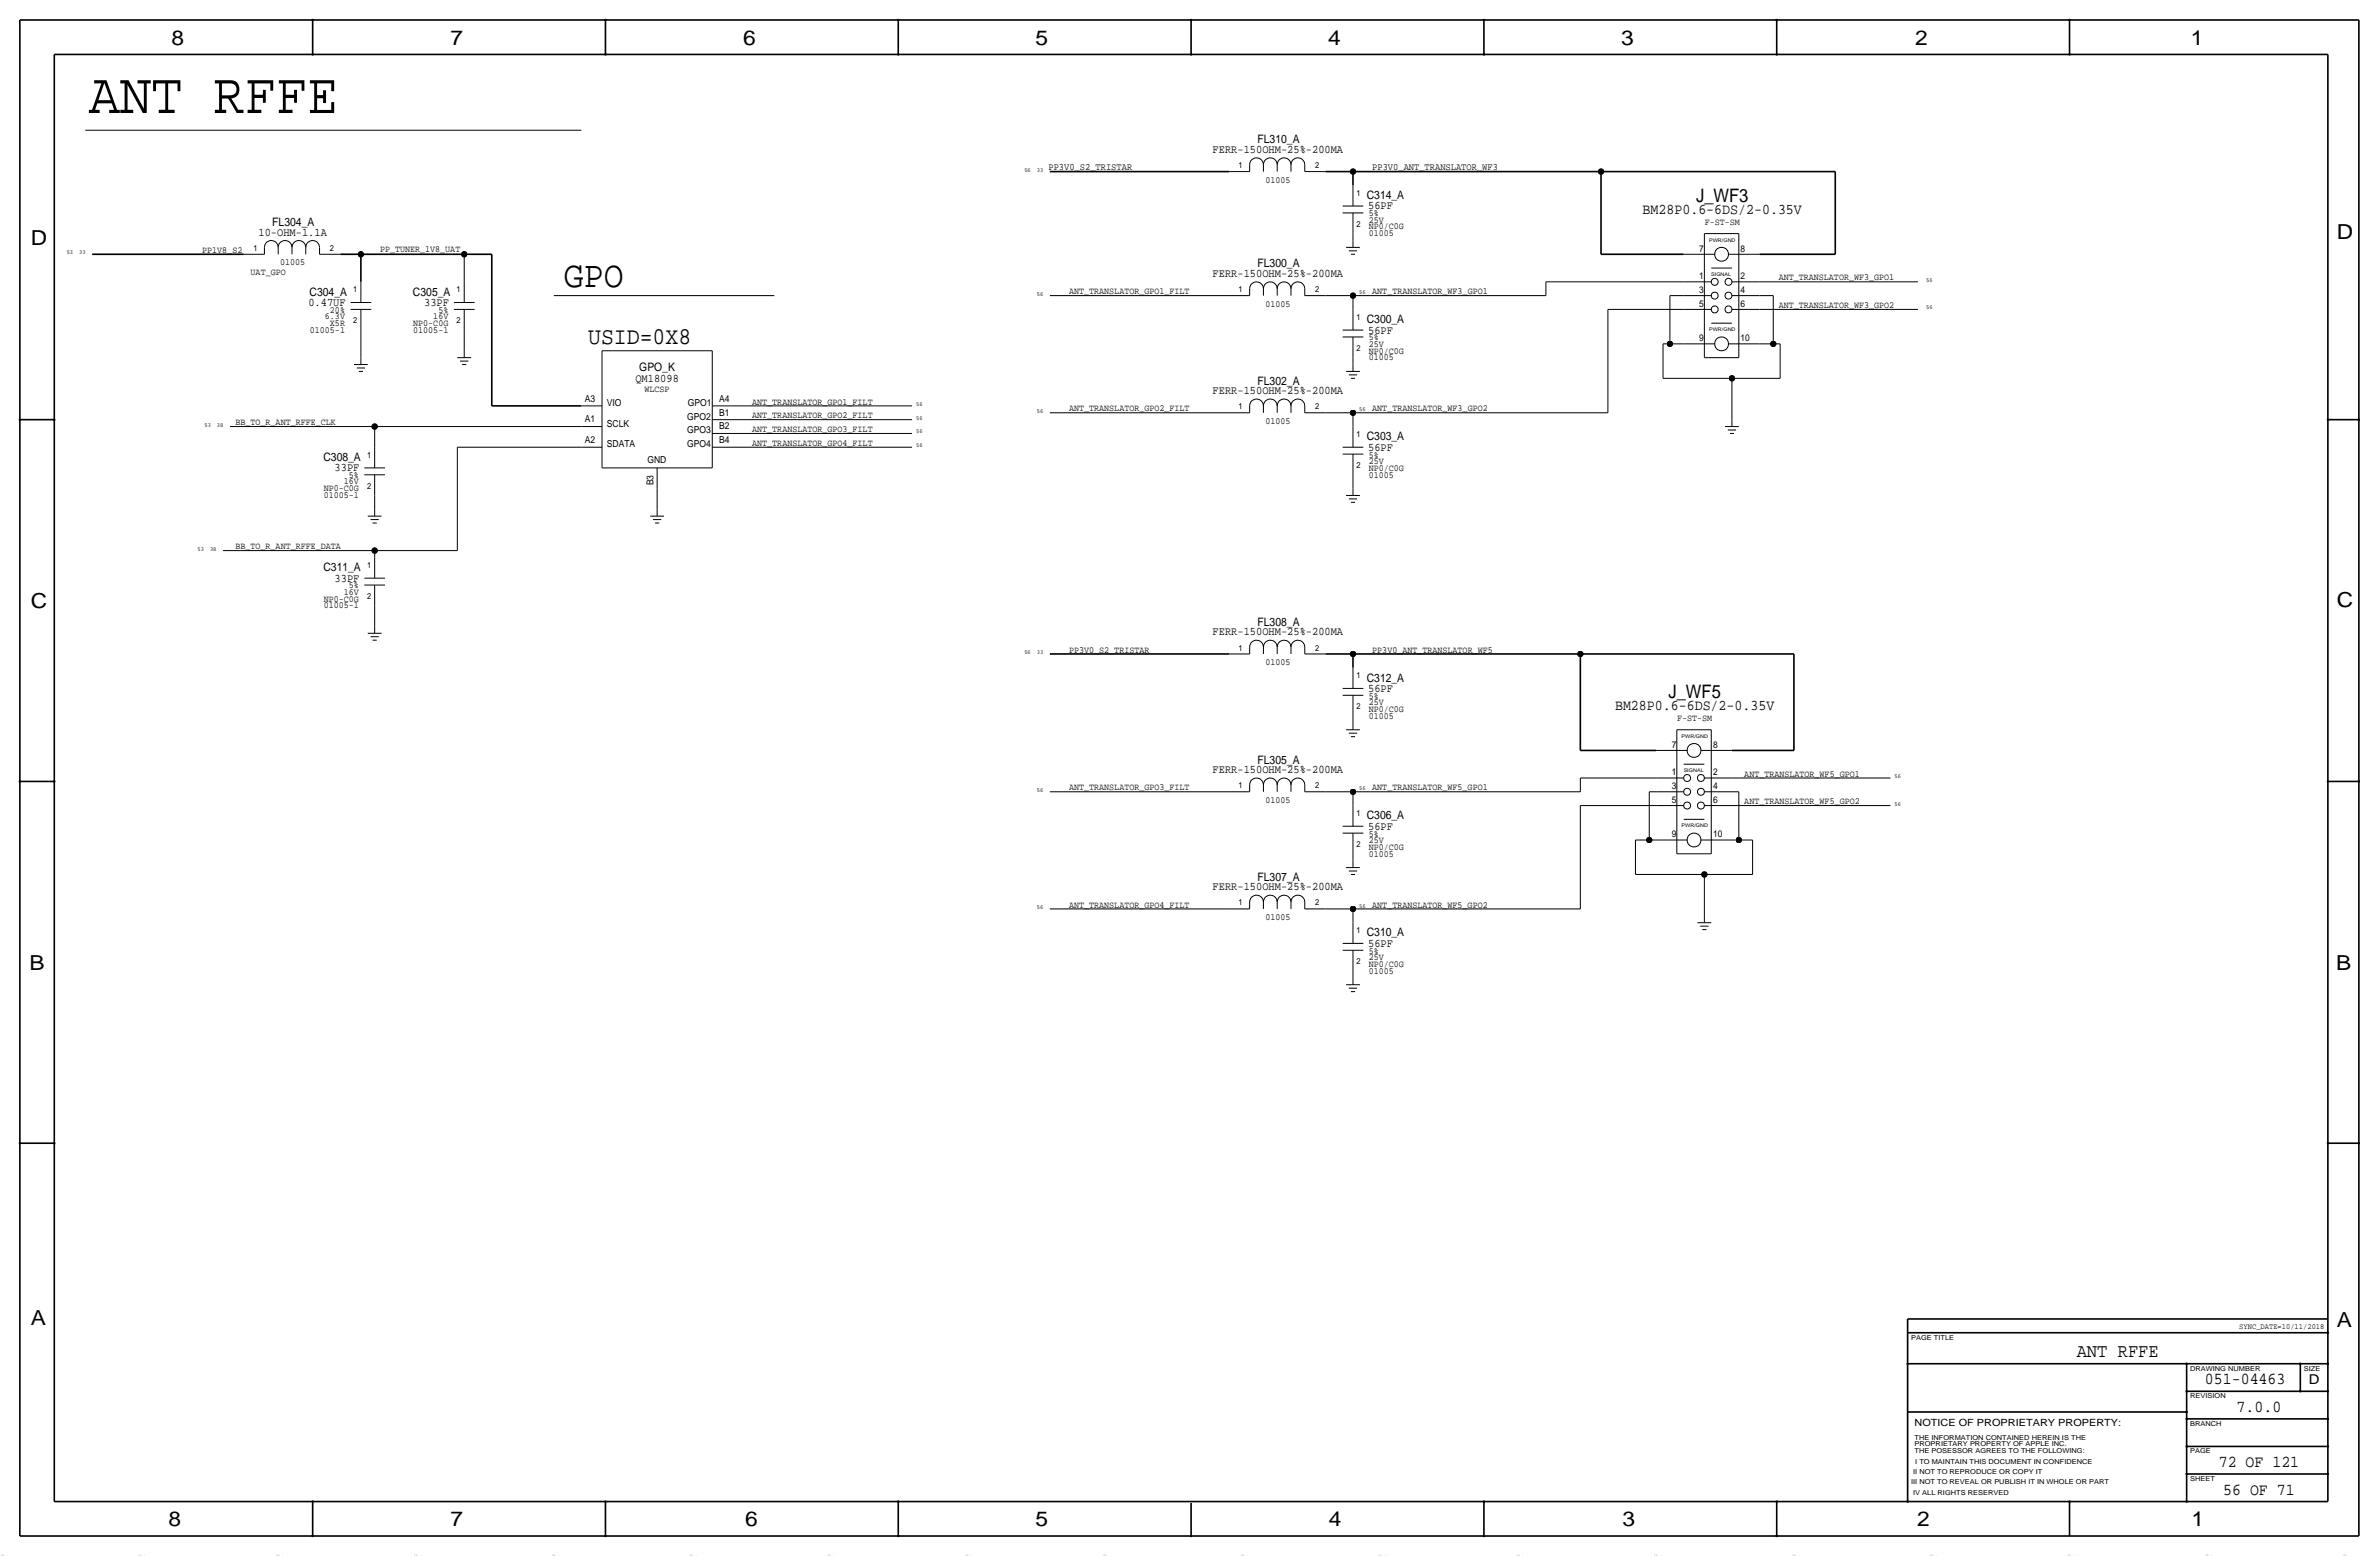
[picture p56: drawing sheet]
<svg xmlns="http://www.w3.org/2000/svg" width="877mm" height="574mm" viewBox="0 0 877 574" stroke-linecap="round" stroke-linejoin="round" font-family="sans-serif">
<defs><g id="words">
<text font-size="21.5" x="32.7" y="41.7">ANT RFFE</text>
<text font-size="13.8" x="207.9" y="105.6">GPO</text>
<text font-size="8.9" x="216.9" y="126.7">USID=0X8</text>
<g font-size="7.6">
<text x="63.2" y="16.5">8</text>
<text x="166.1" y="16.5">7</text>
<text x="274" y="16.5">6</text>
<text x="381.7" y="16.5">5</text>
<text x="489.7" y="16.5">4</text>
<text x="597.6" y="16.5">3</text>
<text x="706.1" y="16.5">2</text>
<text x="807.7" y="16.5">1</text>
<text x="861.5" y="88.1">D</text>
<text x="11.4" y="90.4">D</text>
<text x="11.4" y="224.3">C</text>
<text x="861.5" y="223.8">C</text>
<text x="10.9" y="357.6">B</text>
<text x="861.3" y="357.4">B</text>
<text x="11.4" y="488.4">A</text>
<text x="861.5" y="489.2">A</text>
<text x="62.2" y="562.6">8</text>
<text x="166.1" y="562.6">7</text>
<text x="274.8" y="562.6">6</text>
<text x="381.7" y="562.6">5</text>
<text x="489.9" y="562.6">4</text>
<text x="598.1" y="562.6">3</text>
<text x="706.8" y="562.6">2</text>
<text x="807.9" y="562.6">1</text>
</g>
<text font-size="7.1" x="765.6" y="500.1">ANT RFFE</text>
<g font-size="6.8">
<text x="625.3" y="74.4">J_WF3</text>
<text x="615.1" y="257.3">J_WF5</text>
</g>
<g font-size="6.2">
<text x="812.9" y="510.3">051-04463</text>
<text x="824.6" y="520.4">7.0.0</text>
<text x="818" y="540.8">72 OF 121</text>
<text x="819.6" y="550.9">56 OF 71</text>
</g>
<g font-size="5.5">
<text x="605.6" y="79">BM28P0.6-6DS/2-0.35V</text>
<text x="595.4" y="261.9">BM28P0.6-6DS/2-0.35V</text>
</g>
<text font-size="5" x="851.2" y="510.3">D</text>
<g font-size="4.3">
<text x="463.6" y="52.8">FL310_A</text>
<text x="447" y="56.4">FERR-150OHM-25%-200MA</text>
<text x="503.9" y="73.4">C314_A</text>
<text x="504.4" y="77.2">56PF</text>
<text x="100.4" y="83.3">FL304_A</text>
<text x="95.3" y="86.9">10-OHM-1.1A</text>
<text x="463.6" y="98.6">FL300_A</text>
<text x="447" y="102.1">FERR-150OHM-25%-200MA</text>
<text x="113.7" y="112.8">0.47UF</text>
<text x="114.2" y="109">C304_A</text>
<text x="152.3" y="109">C305_A</text>
<text x="156.4" y="112.8">33PF</text>
<text x="503.9" y="119.1">C300_A</text>
<text x="504.4" y="122.9">56PF</text>
<text x="235.7" y="136.9">GPO_K</text>
<text x="234.2" y="140.7">QM18098</text>
<text x="463.6" y="141.7">FL302_A</text>
<text x="447" y="145.3">FERR-150OHM-25%-200MA</text>
<text x="503.9" y="162.3">C303_A</text>
<text x="504.4" y="166.1">56PF</text>
<text x="119.2" y="169.9">C308_A</text>
<text x="123.4" y="173.7">33PF</text>
<text x="119.2" y="210.6">C311_A</text>
<text x="123.4" y="214.4">33PF</text>
<text x="463.6" y="230.6">FL308_A</text>
<text x="447" y="234.2">FERR-150OHM-25%-200MA</text>
<text x="503.9" y="251.2">C312_A</text>
<text x="504.4" y="255">56PF</text>
<text x="463.6" y="281.4">FL305_A</text>
<text x="447" y="285">FERR-150OHM-25%-200MA</text>
<text x="503.9" y="302">C306_A</text>
<text x="504.4" y="305.8">56PF</text>
<text x="447" y="328.2">FERR-150OHM-25%-200MA</text>
<text x="463.6" y="324.6">FL307_A</text>
<text x="503.9" y="345.2">C310_A</text>
<text x="504.4" y="349">56PF</text>
</g>
<text font-size="3.7" x="705.8" y="525.5">NOTICE OF PROPRIETARY PROPERTY:</text>
<g font-size="3.6">
<text x="386.5" y="62.7">PP3V0_S2_TRISTAR</text>
<text x="505.9" y="62.7">PP3V0_ANT_TRANSLATOR_WF3</text>
</g>
<g font-size="3.5">
<text x="466.5" y="67.3">01005</text>
<text x="504.6" y="82">25V</text>
<text x="504.6" y="79.8">5%</text>
<text x="628.5" y="82.8">F-ST-SM</text>
<text x="504.6" y="87.1">01005</text>
<text x="504.6" y="84.6">NP0/C0G</text>
<text x="74.6" y="93.2">PP1V8_S2</text>
<text x="140.1" y="93">PP_TUNER_1V8_UAT</text>
<text x="626.5" y="92.8">7</text>
<text x="641.7" y="92.8">8</text>
<text x="92.4" y="101.3">UAT_GPO</text>
<text x="103.3" y="97.8">01005</text>
<text x="626.5" y="102.9">1</text>
<text x="641.7" y="102.9">2</text>
<text x="655.8" y="103.4">ANT_TRANSLATOR_WF3_GPO1</text>
<text x="394.2" y="108.5">ANT_TRANSLATOR_GPO1_FILT</text>
<text x="466.5" y="113">01005</text>
<text x="505.9" y="108.5">ANT_TRANSLATOR_WF3_GPO1</text>
<text x="626.5" y="113.1">5</text>
<text x="626.5" y="108">3</text>
<text x="641.7" y="113.1">6</text>
<text x="641.7" y="108">4</text>
<text x="655.8" y="113.5">ANT_TRANSLATOR_WF3_GPO2</text>
<text x="119.8" y="117.6">6.3V</text>
<text x="121.7" y="115.3">20%</text>
<text x="159.8" y="117.6">16V</text>
<text x="161.6" y="115.3">5%</text>
<text x="114.2" y="122.7">01005-1</text>
<text x="121.7" y="120.1">X5R</text>
<text x="152.3" y="122.7">01005-1</text>
<text x="152.3" y="120.1">NP0-C0G</text>
<text x="504.6" y="125.5">5%</text>
<text x="626.5" y="125.8">9</text>
<text x="641.7" y="125.8">10</text>
<text x="504.6" y="130.3">NP0/C0G</text>
<text x="504.6" y="127.8">25V</text>
<text x="504.6" y="132.8">01005</text>
<text x="215.6" y="148.1">A3</text>
<text x="223.7" y="149.6">VIO</text>
<text x="237.6" y="144.5">WLCSP</text>
<text x="253.6" y="149.6">GPO1</text>
<text x="265.1" y="148.3">A4</text>
<text x="277.3" y="149.1">ANT_TRANSLATOR_GPO1_FILT</text>
<text x="215.6" y="155.7">A1</text>
<text x="253.3" y="154.7">GPO2</text>
<text x="265.1" y="153.2">B1</text>
<text x="277.3" y="154.2">ANT_TRANSLATOR_GPO2_FILT</text>
<text x="394.2" y="151.6">ANT_TRANSLATOR_GPO2_FILT</text>
<text x="505.9" y="151.6">ANT_TRANSLATOR_WF3_GPO2</text>
<text x="86.8" y="156.7">BB_TO_R_ANT_RFFE_CLK</text>
<text x="223.7" y="157.2">SCLK</text>
<text x="253.3" y="159.8">GPO3</text>
<text x="265.1" y="158.2">B2</text>
<text x="277.3" y="159.3">ANT_TRANSLATOR_GPO3_FILT</text>
<text x="466.5" y="156.2">01005</text>
<text x="215.6" y="163.3">A2</text>
<text x="223.7" y="164.8">SDATA</text>
<text x="253.3" y="164.8">GPO4</text>
<text x="265.1" y="163.3">B4</text>
<text x="277.3" y="164.3">ANT_TRANSLATOR_GPO4_FILT</text>
<text x="238.7" y="170.7">GND</text>
<text x="504.6" y="170.9">25V</text>
<text x="504.6" y="168.7">5%</text>
<text x="504.6" y="173.5">NP0/C0G</text>
<text x="126.7" y="178.6">16V</text>
<text x="128.6" y="176.3">5%</text>
<text x="240.9" y="178.9" transform="rotate(-90 240.9 178.9)">B3</text>
<text x="504.6" y="176">01005</text>
<text x="119.3" y="181.1">NP0-C0G</text>
<text x="119.3" y="183.6">01005-1</text>
<text x="86.8" y="202.4">BB_TO_R_ANT_RFFE_DATA</text>
<text x="119.3" y="221.7">NP0-C0G</text>
<text x="126.7" y="219.2">16V</text>
<text x="128.6" y="216.9">5%</text>
<text x="119.3" y="224.3">01005-1</text>
<text x="394.2" y="240.5">PP3V0_S2_TRISTAR</text>
<text x="466.5" y="245.1">01005</text>
<text x="505.9" y="240.5">PP3V0_ANT_TRANSLATOR_WF5</text>
<text x="504.6" y="257.6">5%</text>
<text x="504.6" y="259.8">25V</text>
<text x="504.6" y="262.4">NP0/C0G</text>
<text x="504.6" y="264.9">01005</text>
<text x="618.3" y="265.7">F-ST-SM</text>
<text x="616.3" y="275.6">7</text>
<text x="631.5" y="275.6">8</text>
<text x="616.3" y="285.8">1</text>
<text x="631.5" y="285.8">2</text>
<text x="643.1" y="286.3">ANT_TRANSLATOR_WF5_GPO1</text>
<text x="394.2" y="291.3">ANT_TRANSLATOR_GPO3_FILT</text>
<text x="505.9" y="291.3">ANT_TRANSLATOR_WF5_GPO1</text>
<text x="616.3" y="290.9">3</text>
<text x="631.5" y="290.9">4</text>
<text x="466.5" y="295.9">01005</text>
<text x="616.3" y="296">5</text>
<text x="631.5" y="296">6</text>
<text x="643.1" y="296.4">ANT_TRANSLATOR_WF5_GPO2</text>
<text x="504.6" y="308.4">5%</text>
<text x="504.6" y="310.6">25V</text>
<text x="616.3" y="308.7">9</text>
<text x="631.5" y="308.7">10</text>
<text x="504.6" y="313.2">NP0/C0G</text>
<text x="504.6" y="315.7">01005</text>
<text x="394.2" y="334.5">ANT_TRANSLATOR_GPO4_FILT</text>
<text x="505.9" y="334.5">ANT_TRANSLATOR_WF5_GPO2</text>
<text x="466.5" y="339.1">01005</text>
<text x="504.6" y="351.5">5%</text>
<text x="504.6" y="353.8">25V</text>
<text x="504.6" y="356.4">NP0/C0G</text>
<text x="504.6" y="358.9">01005</text>
</g>
<g font-size="3.1">
<text x="456.6" y="62">1</text>
<text x="484.8" y="62">2</text>
<text x="500.1" y="72.1">1</text>
<text x="500.1" y="83.6">2</text>
<text x="93.4" y="92.5">1</text>
<text x="121.6" y="92.5">2</text>
<text x="130.2" y="107.7">1</text>
<text x="168.3" y="107.7">1</text>
<text x="456.6" y="107.7">1</text>
<text x="484.8" y="107.7">2</text>
<text x="130.2" y="119.1">2</text>
<text x="168.3" y="119.1">2</text>
<text x="500.1" y="117.9">1</text>
<text x="500.1" y="129.3">2</text>
<text x="456.6" y="150.9">1</text>
<text x="484.8" y="150.9">2</text>
<text x="500.1" y="161">1</text>
<text x="135.3" y="168.7">1</text>
<text x="500.1" y="172.5">2</text>
<text x="135.3" y="180.1">2</text>
<text x="135.3" y="209.3">1</text>
<text x="135.3" y="220.7">2</text>
<text x="456.6" y="239.8">1</text>
<text x="484.8" y="239.8">2</text>
<text x="500.1" y="249.9">1</text>
<text x="500.1" y="261.4">2</text>
<text x="456.6" y="290.6">1</text>
<text x="484.8" y="290.6">2</text>
<text x="500.1" y="300.7">1</text>
<text x="500.1" y="312.2">2</text>
<text x="456.6" y="333.8">1</text>
<text x="484.8" y="333.8">2</text>
<text x="500.1" y="343.9">1</text>
<text x="500.1" y="355.3">2</text>
</g>
<text font-size="2.9" x="825.6" y="490">SYNC_DATE=10/11/2018</text>
<g font-size="2.8" fill="#b6b6b4">
<text x="0" y="573.5" transform="rotate(45 0 573.5)">=</text>
<text x="101.6" y="573.5" transform="rotate(45 101.6 573.5)">=</text>
<text x="152.4" y="573.5" transform="rotate(45 152.4 573.5)">=</text>
<text x="203.2" y="573.5" transform="rotate(45 203.2 573.5)">=</text>
<text x="355.6" y="573.5" transform="rotate(45 355.6 573.5)">=</text>
<text x="406.4" y="573.5" transform="rotate(45 406.4 573.5)">=</text>
<text x="457.2" y="573.5" transform="rotate(45 457.2 573.5)">=</text>
<text x="609.6" y="573.5" transform="rotate(45 609.6 573.5)">=</text>
<text x="660.4" y="573.5" transform="rotate(45 660.4 573.5)">=</text>
<text x="711.2" y="573.5" transform="rotate(45 711.2 573.5)">=</text>
<text x="863.6" y="573.5" transform="rotate(45 863.6 573.5)">=</text>
</g>
<g font-size="2.5">
<text x="704.5" y="493.8">PAGE TITLE</text>
<text x="807.4" y="505.2">DRAWING NUMBER</text>
<text x="849.3" y="505.2">SIZE</text>
<text x="807.4" y="515.4">REVISION</text>
<text x="807.4" y="525.5">BRANCH</text>
<text x="705.8" y="533.1">PROPRIETARY PROPERTY OF APPLE INC.</text>
<text x="705.8" y="530.6">THE INFORMATION CONTAINED HEREIN IS THE</text>
<text x="705.8" y="535.7">THE POSESSOR AGREES TO THE FOLLOWING:</text>
<text x="706.1" y="539.5">I TO MAINTAIN THIS DOCUMENT IN CONFIDENCE</text>
<text x="807.4" y="535.7">PAGE</text>
<text x="705.3" y="543.3">II NOT TO REPRODUCE OR COPY IT</text>
<text x="807.4" y="545.8">SHEET</text>
<text x="704.5" y="547.1">III NOT TO REVEAL OR PUBLISH IT IN WHOLE OR PART</text>
<text x="705.3" y="550.9">IV ALL RIGHTS RESERVED</text>
</g>
<g font-size="2.3">
<text x="377.6" y="63.2">56</text>
<text x="382.2" y="63.2">33</text>
<text x="24.6" y="93.7">53</text>
<text x="29.2" y="93.7">33</text>
<text x="710.1" y="103.9">56</text>
<text x="382.2" y="109">56</text>
<text x="501.1" y="108.5">56</text>
<text x="710.1" y="114">56</text>
<text x="337.8" y="149.6">56</text>
<text x="337.8" y="154.7">56</text>
<text x="382.2" y="152.1">56</text>
<text x="501.1" y="151.6">56</text>
<text x="75.4" y="157.2">53</text>
<text x="80" y="157.2">38</text>
<text x="337.8" y="159.8">56</text>
<text x="337.8" y="164.8">56</text>
<text x="72.8" y="202.9">53</text>
<text x="77.4" y="202.9">38</text>
<text x="377.6" y="241">56</text>
<text x="382.2" y="241">33</text>
<text x="698.5" y="286.8">56</text>
<text x="382.2" y="291.8">56</text>
<text x="501.1" y="291.3">56</text>
<text x="698.5" y="296.9">56</text>
<text x="382.2" y="335">56</text>
<text x="501.1" y="334.5">56</text>
</g>
<g font-size="1.8">
<text x="630.1" y="89.2">PWR/GND</text>
<text x="630.9" y="101.6">SIGNAL</text>
<text x="630.1" y="121.9">PWR/GND</text>
<text x="620" y="272">PWR/GND</text>
<text x="620.7" y="284.5">SIGNAL</text>
<text x="620" y="304.8">PWR/GND</text>
</g>
</g></defs>
<g fill="none" stroke="#000" stroke-width=".6" stroke-linecap="butt">
<path d="M7.3 7.4v558.8zM7.3 7.4h862.3zM115.3 7.4v12.7zM223.2 7.4v12.7zM331.2 7.4v12.7zM439.1 7.4v12.7zM547.1 7.4v12.7zM655 7.4v12.7zM763 7.4v12.7zM869.6 7.4v558.8zM20 20.1v533.4zM20 20.1h838.2z"/>
<path d="M858.2 20.1v533.4zM387 63.2h66.1zM488.6 63.2h10.2zM498.8 63.2h91.4zM498.8 63.2v5.1zM590.2 63.2v30.5zM590.2 63.2h86.4zM676.6 63.2v30.5zM34 93.7h55.9zM125.4 93.7h7.6zM133 93.7v10.2zM133 93.7h38.1z"/>
<path d="M171.1 93.7h10.2zM181.3 93.7v55.9zM590.2 93.7h30.5zM648.7 93.7h27.9zM7.3 154.7h12.7zM181.3 149.6h33zM858.2 154.7h11.4zM387 241h66.1zM488.6 241h10.2zM498.8 241h83.8zM498.8 241v5.1zM582.6 241v35.6z"/>
<path d="M582.6 241h78.8zM661.4 241v35.6zM582.6 276.6h28zM638.5 276.6h22.9zM7.3 288h12.7zM858.2 288h11.4zM7.3 421.4h12.7zM858.2 421.4h11.4zM703.3 486.2h154.9zM703.3 486.2v5zM703.3 491.2h154.9zM703.3 491.2v62.3z"/>
<path d="M703.3 502.7h154.9zM806.1 502.7v50.8zM806.1 512.8h52.1zM848.1 502.7v10.1zM703.3 520.4h102.8zM806.1 533.1h52.1zM806.1 523h52.1zM20 553.5h838.2zM115.3 553.5v12.7zM223.2 553.5v12.7zM331.2 553.5v12.7zM439.1 554v12.2z"/>
<path d="M547.1 553.5v12.7zM655 553.5v12.7zM763 553.5v12.7zM806.1 543.3h52.1zM7.3 566.2h862.3z"/>
</g>
<g fill="none" stroke="#000" stroke-width=".37">
<path d="M31.4 48h182.9zM453.1 63.2h7.6zM460.7 60.7v2.5zM460.7 60.7a2.54 2.54 0 0 1 2.5-2.5 2.54 2.54 0 0 1 2.6 2.5 2.54 2.54 0 0 1 2.5-2.5 2.54 2.54 0 0 1 2.6 2.5 2.54 2.54 0 0 1 2.5-2.5 2.54 2.54 0 0 1 2.5 2.5 2.54 2.54 0 0 1 2.6-2.5 2.54 2.54 0 0 1 2.5 2.5M465.8 60.7v2.5zM470.9 60.7v2.5zM475.9 60.7v2.5zM481 60.7v2.5zM481 63.2h7.6zM495 75.9h7.6zM495 78.5h7.6zM498.8 68.3v7.6z"/>
<path d="M498.8 78.5v7.6zM89.9 93.7h7.6zM97.5 91.2v2.5zM97.5 91.2a2.54 2.54 0 0 1 2.5-2.5 2.54 2.54 0 0 1 2.6 2.5 2.54 2.54 0 0 1 2.5-2.5 2.54 2.54 0 0 1 2.5 2.5 2.54 2.54 0 0 1 2.6-2.5 2.54 2.54 0 0 1 2.5 2.5 2.54 2.54 0 0 1 2.6-2.5 2.54 2.54 0 0 1 2.5 2.5M102.6 91.2v2.5zM107.6 91.2v2.5zM112.7 91.2v2.5zM117.8 93.7h7.6zM117.8 91.2v2.5zM171.1 93.7v10.2zM496.3 91.2h5zM497.3 92.5h3z"/>
<path d="M498 93.7h1.6zM498.8 86.1v2.5zM498.8 88.6v2.6zM620.7 93.7h11.5zM628.3 86.1h12.7zM628.3 86.1v45.7zM630.9 98.8h7.6zM637.2 93.7h11.5zM641 86.1v45.7zM129.2 111.5h7.7zM129.2 114h7.7zM133 103.9v7.6z"/>
<path d="M133 114v7.7zM167.3 111.5h7.7zM167.3 114h7.7zM171.1 103.9v7.6zM171.1 114v7.7zM204.2 109h81.2zM387 109h66.1zM453.1 109h7.6zM460.7 106.4v2.6zM460.7 106.4a2.54 2.54 0 0 1 2.5-2.5 2.54 2.54 0 0 1 2.6 2.5 2.54 2.54 0 0 1 2.5-2.5 2.54 2.54 0 0 1 2.6 2.5 2.54 2.54 0 0 1 2.5-2.5 2.54 2.54 0 0 1 2.5 2.5 2.54 2.54 0 0 1 2.6-2.5 2.54 2.54 0 0 1 2.5 2.5M465.8 106.4v2.6zM470.9 106.4v2.6z"/>
<path d="M475.9 106.4v2.6zM481 106.4v2.6zM481 109h7.6zM488.6 109h10.2zM498.8 109h71.1zM498.8 109v5zM498.8 114v7.7zM569.9 103.9h50.8zM569.9 103.9v5.1zM592.8 114h27.9zM592.8 114v38.1zM615.6 109h5.1z"/>
<path d="M615.6 109v17.7zM620.7 114h10.2zM620.7 109h10.2zM620.7 103.9h10.2zM630.9 119.1h7.6zM638.5 114h10.2zM638.5 109h10.2zM638.5 103.9h10.2zM648.7 109h5zM648.7 114h58.4zM648.7 103.9h58.4zM653.7 109v17.7z"/>
<path d="M130.5 134.4h5.1zM131.5 135.6h3.1zM132.3 136.9h1.5zM133 121.7v10.1zM133 131.8v2.6zM168.6 131.8h5.1zM169.6 133.1h3.1zM170.4 134.4h1.5zM171.1 121.7v7.6zM171.1 129.3v2.5zM221.9 129.3h40.7zM221.9 129.3v43.2z"/>
<path d="M262.6 129.3v43.2zM495 121.7h7.6zM495 124.2h7.6zM496.3 136.9h5zM497.3 138.2h3zM498 139.4h1.6zM498.8 131.8v2.6zM498.8 134.4v2.5zM498.8 124.2v7.6zM613.1 126.7h2.5zM613.1 126.7v12.7zM613.1 139.4h25.4z"/>
<path d="M615.6 126.7h5.1zM620.7 126.7h11.5zM628.3 131.8h12.7zM637.2 126.7h11.5zM638.5 139.4v15.3zM638.5 139.4h17.8zM648.7 126.7h5zM653.7 126.7h2.6zM656.3 126.7v12.7zM84.8 157.2h53.3zM138.1 157.2h76.2zM138.1 157.2v7.6z"/>
<path d="M214.3 149.6h7.6zM214.3 157.2h7.6zM262.6 149.6h7.6zM262.6 154.7h7.6zM262.6 159.8h7.6zM270.2 154.7h66zM270.2 149.6h66zM270.2 159.8h66zM387 152.1h66.1zM453.1 152.1h7.6zM460.7 149.6v2.5zM460.7 149.6a2.54 2.54 0 0 1 2.5-2.5 2.54 2.54 0 0 1 2.6 2.5 2.54 2.54 0 0 1 2.5-2.5 2.54 2.54 0 0 1 2.6 2.5 2.54 2.54 0 0 1 2.5-2.5 2.54 2.54 0 0 1 2.5 2.5 2.54 2.54 0 0 1 2.6-2.5 2.54 2.54 0 0 1 2.5 2.5"/>
<path d="M465.8 149.6v2.5zM470.9 149.6v2.5zM475.9 149.6v2.5zM481 149.6v2.5zM481 152.1h7.6zM488.6 152.1h10.2zM498.8 152.1h94zM498.8 152.1v5.1zM498.8 157.2v7.6zM636 157.2h5zM637 158.5h3zM637.7 159.8h1.6z"/>
<path d="M638.5 154.7v2.5zM134.3 172.5h7.6zM134.3 175h7.6zM138.1 164.8v7.7zM138.1 175v7.6zM168.6 164.8v38.1zM168.6 164.8h45.7zM214.3 164.8h7.6zM221.9 172.5h40.7zM242.3 172.5v7.6zM262.6 164.8h7.6zM270.2 164.8h66z"/>
<path d="M495 164.8h7.6zM495 167.4h7.6zM498.8 175v5.1zM498.8 167.4v7.6zM135.6 190.2h5.1zM136.6 191.5h3zM137.4 192.8h1.5zM138.1 182.6v5.1zM138.1 187.7v2.5zM239.7 190.2h5.1zM240.7 191.5h3.1zM241.5 192.8h1.5z"/>
<path d="M242.3 180.1v7.6zM242.3 187.7v2.5zM496.3 182.6h5zM497.3 183.9h3zM498 185.2h1.6zM498.8 180.1v2.5zM82.2 202.9h55.9zM134.3 213.1h7.6zM134.3 215.6h7.6zM138.1 202.9h30.5zM138.1 202.9v2.6zM138.1 205.5v7.6z"/>
<path d="M138.1 215.6v7.7zM135.6 233.4h5.1zM136.6 234.7h3zM137.4 236h1.5zM138.1 223.3v7.6zM138.1 230.9v2.5zM460.7 238.5v2.5zM460.7 238.5a2.54 2.54 0 0 1 2.5-2.5 2.54 2.54 0 0 1 2.6 2.5 2.54 2.54 0 0 1 2.5-2.5 2.54 2.54 0 0 1 2.6 2.5 2.54 2.54 0 0 1 2.5-2.5 2.54 2.54 0 0 1 2.5 2.5 2.54 2.54 0 0 1 2.6-2.5 2.54 2.54 0 0 1 2.5 2.5M465.8 238.5v2.5zM470.9 238.5v2.5zM475.9 238.5v2.5zM481 238.5v2.5z"/>
<path d="M453.1 241h7.6zM481 241h7.6zM495 253.7h7.6zM495 256.3h7.6zM498.8 246.1v7.6zM498.8 256.3v7.6zM496.3 269h5zM497.3 270.3h3zM498 271.5h1.6zM498.8 263.9v2.5zM498.8 266.4v2.6zM610.6 276.6h11.4z"/>
<path d="M618.2 269h12.7zM618.2 269v45.7zM627.1 276.6h11.4zM630.9 269v45.7zM387 291.8h66.1zM453.1 291.8h7.6zM460.7 289.3v2.5zM460.7 289.3a2.54 2.54 0 0 1 2.5-2.5 2.54 2.54 0 0 1 2.6 2.5 2.54 2.54 0 0 1 2.5-2.5 2.54 2.54 0 0 1 2.6 2.5 2.54 2.54 0 0 1 2.5-2.5 2.54 2.54 0 0 1 2.5 2.5 2.54 2.54 0 0 1 2.6-2.5 2.54 2.54 0 0 1 2.5 2.5M465.8 289.3v2.5zM470.9 289.3v2.5zM475.9 289.3v2.5zM481 289.3v2.5z"/>
<path d="M481 291.8h7.6zM488.6 291.8h10.2zM498.8 291.8h83.8zM498.8 291.8v5.1zM498.8 296.9v7.6zM582.6 286.8v5zM582.6 286.8h28zM582.6 296.9v38.1zM582.6 296.9h28zM608 291.8v17.8zM608 291.8h2.6zM610.6 296.9h10.1z"/>
<path d="M610.6 291.8h10.1zM610.6 286.8h10.1zM620.7 281.7h7.6zM628.3 296.9h10.2zM628.3 291.8h10.2zM628.3 286.8h10.2zM638.5 291.8h2.5zM638.5 286.8h58.4zM638.5 296.9h58.4zM641 291.8v17.8zM495 304.5h7.6zM495 307.1h7.6z"/>
<path d="M496.3 319.8h5zM498.8 314.7v2.5zM498.8 317.2v2.6zM498.8 307.1v7.6zM602.9 309.6v12.7zM602.9 309.6h5.1zM608 309.6h2.6zM610.6 309.6h11.4zM618.2 314.7h12.7zM620.7 302h7.6zM627.1 309.6h11.4zM638.5 309.6h2.5z"/>
<path d="M641 309.6h5.1zM646.1 309.6v12.7zM387 335h66.1zM453.1 335h7.6zM460.7 332.5v2.5zM460.7 332.5a2.54 2.54 0 0 1 2.5-2.5 2.54 2.54 0 0 1 2.6 2.5 2.54 2.54 0 0 1 2.5-2.5 2.54 2.54 0 0 1 2.6 2.5 2.54 2.54 0 0 1 2.5-2.5 2.54 2.54 0 0 1 2.5 2.5 2.54 2.54 0 0 1 2.6-2.5 2.54 2.54 0 0 1 2.5 2.5M465.8 332.5v2.5zM470.9 332.5v2.5zM475.9 332.5v2.5zM481 332.5v2.5zM481 335h7.6zM488.6 335h10.2z"/>
<path d="M497.3 321.1h3zM498 322.3h1.6zM498.8 335h83.8zM498.8 335v5.1zM602.9 322.3h25.4zM628.3 322.3h17.8zM628.3 322.3v15.3zM628.3 337.6v2.5zM495 347.7h7.6zM495 350.3h7.6zM498.8 357.9v2.5zM498.8 340.1v7.6z"/>
<path d="M498.8 350.3v7.6zM625.8 340.1h5.1zM626.8 341.4h3.1zM627.6 342.6h1.5zM496.3 363h5zM497.3 364.2h3zM498 365.5h1.6zM498.8 360.4v2.6z"/>
<circle cx="634.7" cy="93.7" r="2.56"/>
<circle cx="632.2" cy="103.9" r="1.28"/>
<circle cx="632.2" cy="109" r="1.28"/>
<circle cx="632.2" cy="114.1" r="1.28"/>
<circle cx="637.2" cy="103.9" r="1.28"/>
<circle cx="637.2" cy="114.1" r="1.28"/>
<circle cx="637.2" cy="109" r="1.28"/>
<circle cx="634.7" cy="126.8" r="2.56"/>
<circle cx="624.5" cy="276.6" r="2.56"/>
<circle cx="622" cy="296.9" r="1.28"/>
<circle cx="622" cy="291.9" r="1.28"/>
<circle cx="622" cy="286.8" r="1.28"/>
<circle cx="627.1" cy="296.9" r="1.28"/>
<circle cx="627.1" cy="291.9" r="1.28"/>
<circle cx="627.1" cy="286.8" r="1.28"/>
<circle cx="624.5" cy="309.6" r="2.56"/>
</g>
<g fill="#000" stroke="#000" stroke-width=".37">
<path d="M115.1 7.2h.4v.3h-.4zM115.1 19.9h.4v.3h-.4zM223 7.2h.4v.3h-.4zM223 19.9h.4v.3h-.4zM331 19.9h.4v.3h-.4zM331 7.2h.4v.3h-.4zM438.9 7.2h.4v.3h-.4zM438.9 19.9h.4v.3h-.4zM546.9 7.2h.4v.3h-.4zM546.9 19.9h.4v.3h-.4zM654.8 19.9h.4v.3h-.4zM654.8 7.2h.4v.3h-.4z"/>
<path d="M762.8 19.9h.4v.3h-.4zM762.8 7.2h.4v.3h-.4zM7.1 154.5h.4v.4h-.4zM19.8 154.5h.4v.4h-.4zM858 154.5h.4v.4h-.4zM869.5 154.5h.3v.4h-.3zM7.1 287.9h.4v.3h-.4zM19.8 287.9h.4v.3h-.4zM858 287.9h.4v.3h-.4zM869.5 287.9h.3v.3h-.3zM7.1 421.2h.4v.4h-.4zM19.8 421.2h.4v.4h-.4z"/>
<path d="M858 421.2h.4v.4h-.4zM869.5 421.2h.3v.4h-.3zM858 491.1h.4v.3h-.4zM703.1 502.5h.4v.3h-.4zM806 502.5h.3v.3h-.3zM806 512.7h.3v.3h-.3zM847.9 512.7h.3v.3h-.3zM847.9 502.5h.3v.3h-.3zM858 502.5h.4v.3h-.4zM858 512.7h.4v.3h-.4zM806 520.3h.3v.3h-.3zM806 522.8h.3v.4h-.3z"/>
<path d="M806 533h.3v.3h-.3zM858 522.8h.4v.4h-.4zM858 533h.4v.3h-.4zM115.1 553.3h.4v.3h-.4zM223 553.3h.4v.3h-.4zM331 553.3h.4v.3h-.4zM546.9 553.3h.4v.3h-.4zM654.8 553.3h.4v.3h-.4zM703.1 553.3h.4v.3h-.4zM762.8 553.3h.4v.3h-.4zM806 543.1h.3v.4h-.3zM806 553.3h.3v.3h-.3z"/>
<path d="M858 543.1h.4v.4h-.4zM115.1 566h.4v.3h-.4zM223 566h.4v.3h-.4zM331 566h.4v.3h-.4zM438.9 566h.4v.3h-.4zM546.9 566h.4v.3h-.4zM654.8 566h.4v.3h-.4z"/>
<circle cx="498.8" cy="63.2" r="1.02"/>
<circle cx="590.2" cy="63.2" r="1.02"/>
<circle cx="133" cy="93.7" r="1.02"/>
<circle cx="171.1" cy="93.7" r="1.02"/>
<circle cx="498.8" cy="109" r="1.02"/>
<circle cx="615.6" cy="126.7" r="1.02"/>
<circle cx="638.5" cy="139.4" r="1.02"/>
<circle cx="653.7" cy="126.7" r="1.02"/>
<circle cx="138.1" cy="157.2" r="1.02"/>
<circle cx="498.8" cy="152.1" r="1.02"/>
<circle cx="138.1" cy="202.9" r="1.02"/>
<circle cx="498.8" cy="241" r="1.02"/>
<circle cx="582.6" cy="241" r="1.02"/>
<circle cx="498.8" cy="291.8" r="1.02"/>
<circle cx="608" cy="309.6" r="1.02"/>
<circle cx="641" cy="309.6" r="1.02"/>
<circle cx="498.8" cy="335" r="1.02"/>
<circle cx="628.3" cy="322.3" r="1.02"/>
</g>
<use href="#words"/>
</svg>
